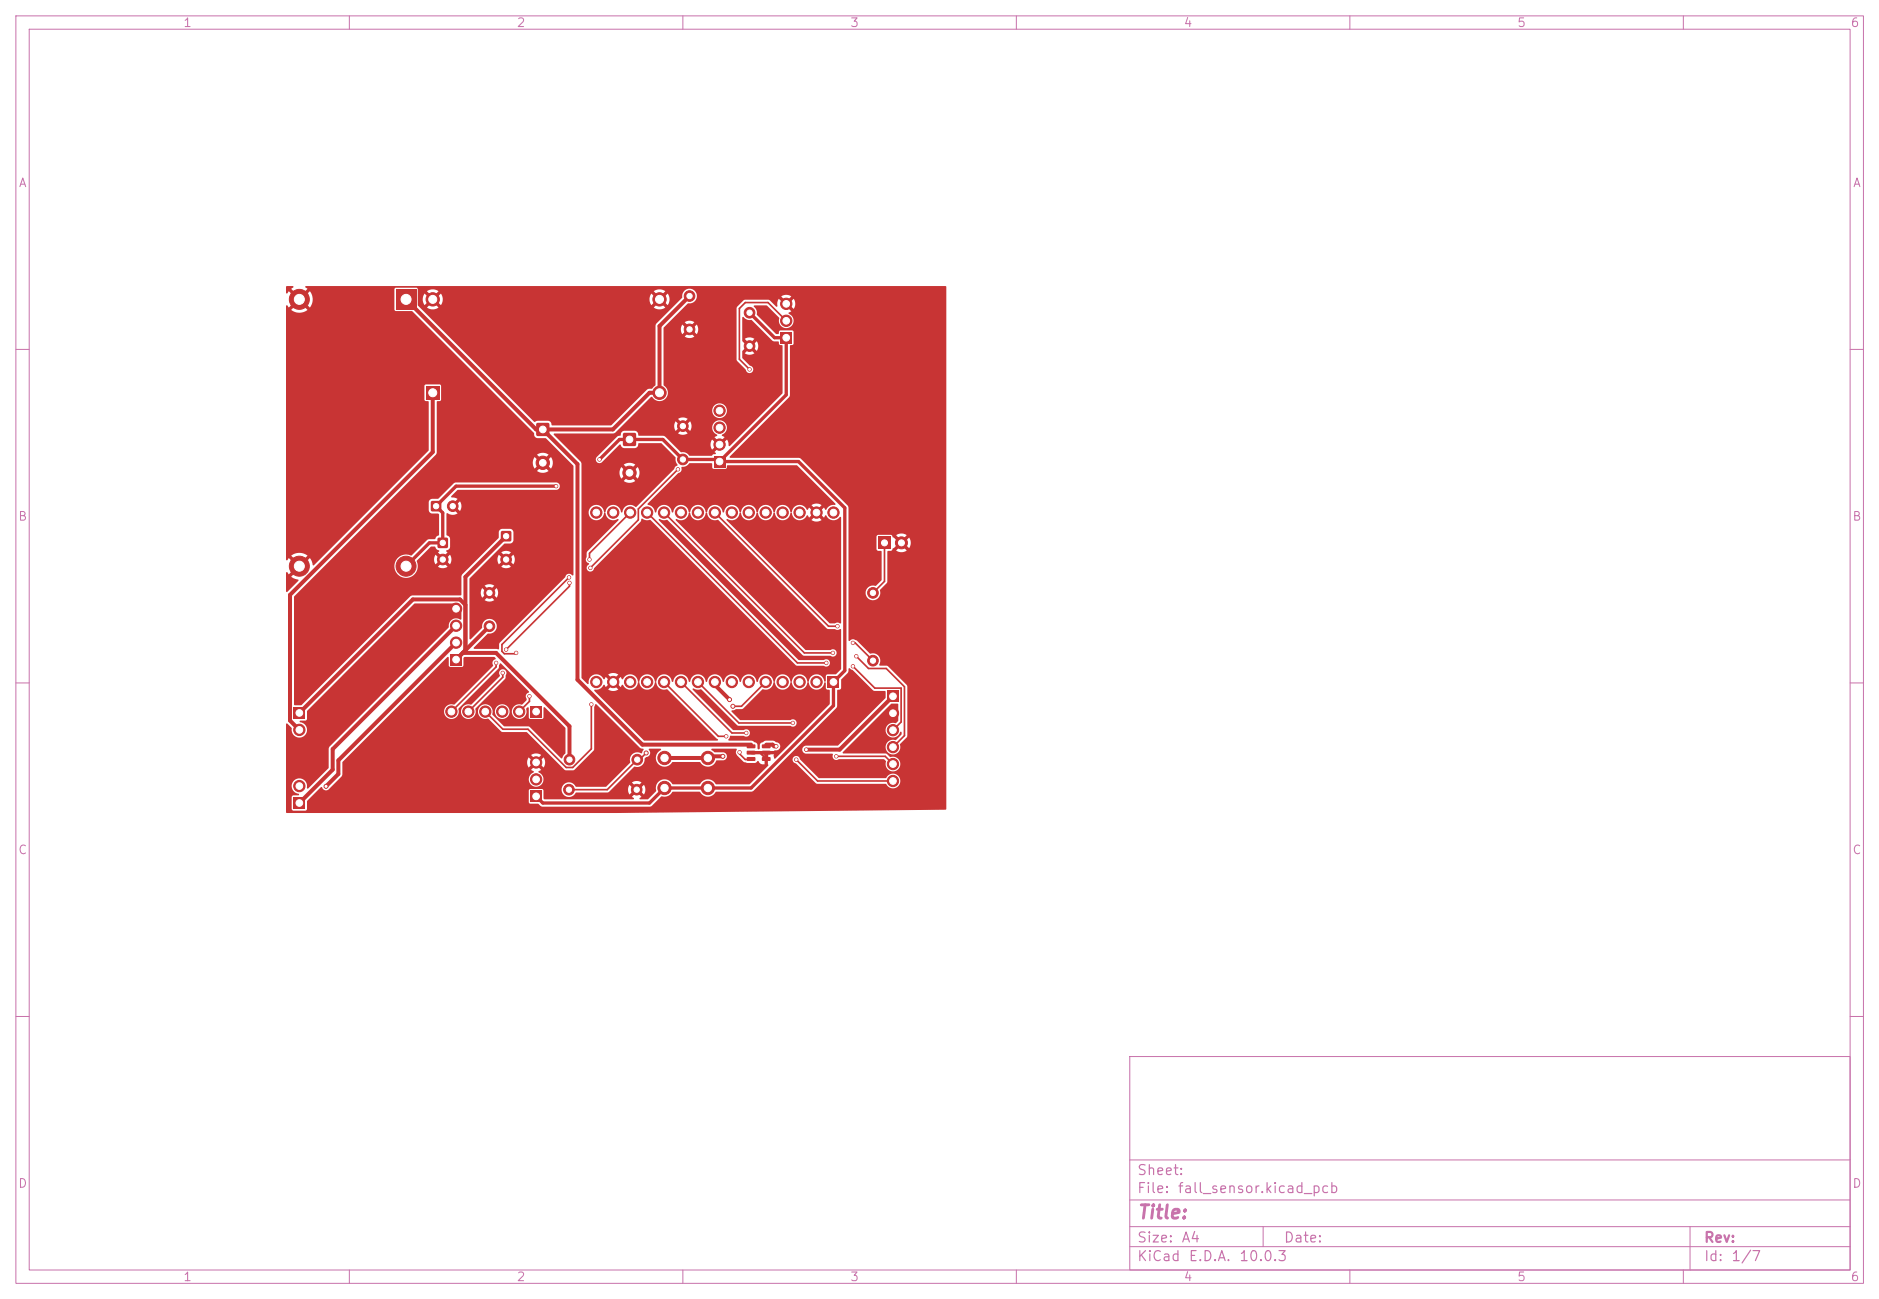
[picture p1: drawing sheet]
<svg xmlns="http://www.w3.org/2000/svg" width="282mm" height="195mm" viewBox="0 0 282 195" stroke-linecap="round" stroke-linejoin="round" font-family="sans-serif">
<defs><g id="words">
<text font-size="2" fill="#c872ab" x="170.4" y="183.2">Title:</text>
<g font-size="1.5" fill="#c872ab">
<text x="170.4" y="179.2">File:</text>
<text x="170.4" y="176.5">Sheet:</text>
<text x="176.5" y="179.2">fall_sensor.kicad_pcb</text>
<text x="170.4" y="189.4">KiCad</text>
<text x="170.4" y="186.6">Size:</text>
<text x="177" y="186.6">A4</text>
<text x="178.1" y="189.4">E.D.A.</text>
<text x="185.7" y="189.4">10.0.3</text>
<text x="192.4" y="186.6">Date:</text>
<text x="255.4" y="186.6">Rev:</text>
<text x="255.4" y="189.4">Id:</text>
<text x="259.5" y="189.4">1/7</text>
</g>
<g font-size="1.3" fill="#c872ab">
<text x="27.4" y="4.4">1</text>
<text x="77.4" y="4.4">2</text>
<text x="127.4" y="4.4">3</text>
<text x="177.4" y="4.4">4</text>
<text x="227.4" y="4.4">5</text>
<text x="277.4" y="4.4">6</text>
<text x="2.7" y="28.4">A</text>
<text x="277.7" y="28.4">A</text>
<text x="2.6" y="78.4">B</text>
<text x="277.6" y="78.4">B</text>
<text x="2.6" y="128.4">C</text>
<text x="277.6" y="128.4">C</text>
<text x="2.6" y="178.4">D</text>
<text x="277.6" y="178.4">D</text>
<text x="27.4" y="192.4">1</text>
<text x="77.4" y="192.4">2</text>
<text x="127.4" y="192.4">3</text>
<text x="177.4" y="192.4">4</text>
<text x="227.4" y="192.4">5</text>
<text x="277.4" y="192.4">6</text>
</g>
</g></defs>
<g fill="none" stroke="#c872ab" stroke-width=".15">
<path d="M2.4 2.4h277v190h-277zM4.4 4.4h273v186h-273zM52.4 2.4v2M102.4 2.4v2M152.4 2.4v2M202.4 2.4v2M252.4 2.4v2M2.4 52.4h2M277.4 52.4h2M2.4 102.4h2M277.4 102.4h2M2.4 152.4h2"/>
<path d="M169.4 158.4h108v32h-108zM277.4 152.4h2M169.4 179.9h108M169.4 173.9h108M52.4 190.4v2M102.4 190.4v2M152.4 190.4v2M169.4 186.9h108M169.4 183.9h108M189.4 183.9v3M202.4 190.4v2M252.4 190.4v2"/>
<path d="M253.4 183.9v6.5"/>
</g>
<path d="M75.2 79.7h1.4v1.4h-1.4z" fill="#c83434"/>
<circle cx="75.9" cy="83.9" r=".8" fill="#c83434" stroke="#c83434" stroke-width=".15"/>
<path d="M80.5 63.5h1.8v1.8h-1.8z" fill="#c83434"/>
<g fill="#c83434" stroke="#c83434" stroke-width=".15">
<circle cx="81.4" cy="69.4" r="1"/>
<circle cx="85.3" cy="118.4" r=".8"/>
<circle cx="95.5" cy="118.4" r=".8"/>
<circle cx="103.4" cy="44.4" r=".8"/>
<circle cx="103.4" cy="49.4" r=".8"/>
</g>
<path d="M124.1 101.4h1.7v1.7h-1.7z" fill="#c83434"/>
<g fill="#c83434" stroke="#c83434" stroke-width=".15">
<circle cx="122.4" cy="102.2" r=".85"/>
<circle cx="119.9" cy="102.2" r=".85"/>
<circle cx="117.3" cy="102.2" r=".85"/>
<circle cx="114.8" cy="102.2" r=".85"/>
<circle cx="112.3" cy="102.2" r=".85"/>
<circle cx="109.7" cy="102.2" r=".85"/>
<circle cx="107.2" cy="102.2" r=".85"/>
<circle cx="104.6" cy="102.2" r=".85"/>
<circle cx="102.1" cy="102.2" r=".85"/>
<circle cx="99.6" cy="102.2" r=".85"/>
<circle cx="97" cy="102.2" r=".85"/>
<circle cx="94.5" cy="102.2" r=".85"/>
<circle cx="91.9" cy="102.2" r=".85"/>
<circle cx="89.4" cy="102.2" r=".85"/>
<circle cx="125" cy="76.8" r=".85"/>
<circle cx="122.4" cy="76.8" r=".85"/>
<circle cx="119.9" cy="76.8" r=".85"/>
<circle cx="117.3" cy="76.8" r=".85"/>
<circle cx="114.8" cy="76.8" r=".85"/>
<circle cx="112.3" cy="76.8" r=".85"/>
<circle cx="109.7" cy="76.8" r=".85"/>
<circle cx="107.2" cy="76.8" r=".85"/>
<circle cx="104.6" cy="76.8" r=".85"/>
<circle cx="102.1" cy="76.8" r=".85"/>
<circle cx="99.6" cy="76.8" r=".85"/>
<circle cx="97" cy="76.8" r=".85"/>
<circle cx="94.5" cy="76.8" r=".85"/>
<circle cx="91.9" cy="76.8" r=".85"/>
<circle cx="89.4" cy="76.8" r=".85"/>
</g>
<path d="M59.4 43.4h3v3h-3z" fill="#c83434"/>
<g fill="#c83434" stroke="#c83434" stroke-width=".15">
<circle cx="44.9" cy="44.9" r="1.5"/>
<circle cx="60.9" cy="84.9" r="1.5"/>
<circle cx="44.9" cy="84.9" r="1.5"/>
</g>
<path d="M44 106h1.7v1.7h-1.7z" fill="#c83434"/>
<circle cx="44.9" cy="109.4" r=".85" fill="#c83434" stroke="#c83434" stroke-width=".15"/>
<path d="M63.9 57.9h2v2h-2z" fill="#c83434"/>
<g fill="#c83434" stroke="#c83434" stroke-width=".15">
<circle cx="64.9" cy="44.9" r="1"/>
<circle cx="98.9" cy="58.9" r="1"/>
<circle cx="98.9" cy="44.9" r="1"/>
</g>
<path d="M64.7 75.2h1.4v1.4h-1.4z" fill="#c83434"/>
<circle cx="67.9" cy="75.9" r=".8" fill="#c83434" stroke="#c83434" stroke-width=".15"/>
<path d="M93.5 65h1.8v1.8h-1.8z" fill="#c83434"/>
<circle cx="94.4" cy="70.9" r="1" fill="#c83434" stroke="#c83434" stroke-width=".15"/>
<path d="M65.7 80.7h1.4v1.4h-1.4z" fill="#c83434"/>
<g fill="#c83434" stroke="#c83434" stroke-width=".15">
<circle cx="66.4" cy="83.9" r=".8"/>
<circle cx="68.4" cy="96.3" r=".85"/>
<circle cx="68.4" cy="93.8" r=".85"/>
</g>
<path d="M67.5 98h1.7v1.7h-1.7z" fill="#c83434"/>
<circle cx="68.4" cy="91.3" r=".85" fill="#c83434" stroke="#c83434" stroke-width=".15"/>
<path d="M44 119.5h1.7v1.7h-1.7z" fill="#c83434"/>
<circle cx="44.9" cy="117.8" r=".85" fill="#c83434" stroke="#c83434" stroke-width=".15"/>
<path d="M79.5 105.8h1.7v1.7h-1.7z" fill="#c83434"/>
<g fill="#c83434" stroke="#c83434" stroke-width=".15">
<circle cx="77.8" cy="106.7" r=".85"/>
<circle cx="75.3" cy="106.7" r=".85"/>
<circle cx="72.8" cy="106.7" r=".85"/>
<circle cx="70.2" cy="106.7" r=".85"/>
<circle cx="67.7" cy="106.7" r=".85"/>
<circle cx="80.4" cy="114.3" r=".85"/>
<circle cx="80.4" cy="116.8" r=".85"/>
</g>
<path d="M79.5 118.5h1.7v1.7h-1.7z" fill="#c83434"/>
<g fill="#c83434" stroke="#c83434" stroke-width=".15">
<circle cx="130.9" cy="99" r=".8"/>
<circle cx="130.9" cy="88.9" r=".8"/>
<circle cx="73.4" cy="93.9" r=".8"/>
<circle cx="73.4" cy="88.9" r=".8"/>
</g>
<path d="M133 103.5h1.7v1.7h-1.7z" fill="#c83434"/>
<g fill="#c83434" stroke="#c83434" stroke-width=".15">
<circle cx="133.9" cy="106.9" r=".85"/>
<circle cx="133.9" cy="109.5" r=".85"/>
<circle cx="133.9" cy="112" r=".85"/>
<circle cx="133.9" cy="114.5" r=".85"/>
<circle cx="133.9" cy="117.1" r=".85"/>
</g>
<path d="M131.7 80.5h1.8v1.8h-1.8z" fill="#c83434"/>
<circle cx="135.1" cy="81.4" r=".9" fill="#c83434" stroke="#c83434" stroke-width=".15"/>
<path d="M107 68.3h1.7v1.7h-1.7z" fill="#c83434"/>
<g fill="#c83434" stroke="#c83434" stroke-width=".15">
<circle cx="107.9" cy="66.6" r=".85"/>
<circle cx="107.9" cy="64.1" r=".85"/>
<circle cx="107.9" cy="61.6" r=".85"/>
<circle cx="99.6" cy="113.6" r="1"/>
<circle cx="106.1" cy="113.6" r="1"/>
<circle cx="99.6" cy="118.1" r="1"/>
<circle cx="106.1" cy="118.1" r="1"/>
</g>
<g fill="#c83434">
<path d="M112 111.6h1.2l.1 .5-.2 .1h-1.1l-.1-.2z"/>
<path d="M112 112.6l1.2-.1 .1 .5-.2 .1h-1.1l-.1-.1z"/>
<path d="M112 113.5h1.2l.1 .5-.2 .1h-1.1l-.1-.2z"/>
<path d="M114.3 113.5h1.1l.1 .5-.1 .1h-1.1l-.1-.2z"/>
<path d="M114.3 112.6l1.1-.1 .1 .5-.1 .1h-1.1l-.1-.1z"/>
<path d="M114.3 111.6h1.1l.1 .5-.1 .1h-1.1l-.1-.2z"/>
<path d="M117 49.8h1.7v1.7h-1.7z"/>
</g>
<g fill="#c83434" stroke="#c83434" stroke-width=".15">
<circle cx="117.9" cy="48.1" r=".85"/>
<circle cx="117.9" cy="45.5" r=".85"/>
<circle cx="102.4" cy="68.9" r=".8"/>
<circle cx="102.4" cy="63.9" r=".8"/>
<circle cx="85.4" cy="113.9" r=".8"/>
<circle cx="95.5" cy="113.9" r=".8"/>
<circle cx="112.4" cy="46.9" r=".8"/>
<circle cx="112.4" cy="51.9" r=".8"/>
<circle cx="109.9" cy="105.9" r=".3"/>
<circle cx="96.9" cy="112.9" r=".3"/>
<circle cx="83.4" cy="72.9" r=".25"/>
<circle cx="89.9" cy="68.9" r=".25"/>
<circle cx="108.4" cy="113.4" r=".3"/>
<circle cx="109.4" cy="104.9" r=".3"/>
<circle cx="118.9" cy="108.4" r=".25"/>
<circle cx="125.4" cy="113.4" r=".25"/>
<circle cx="111.9" cy="109.9" r=".25"/>
<circle cx="119.4" cy="113.9" r=".25"/>
<circle cx="110.9" cy="112.8" r=".25"/>
<circle cx="108.9" cy="110.4" r=".25"/>
<circle cx="88.7" cy="105.6" r=".25"/>
<circle cx="127.9" cy="96.4" r=".25"/>
<circle cx="125.6" cy="93.9" r=".25"/>
<circle cx="124.9" cy="97.9" r=".25"/>
<circle cx="128.4" cy="98.4" r=".25"/>
<circle cx="123.9" cy="99.4" r=".25"/>
<circle cx="127.9" cy="99.9" r=".25"/>
<circle cx="88.4" cy="83.9" r=".25"/>
<circle cx="75.9" cy="97.4" r=".25"/>
<circle cx="85.4" cy="87.4" r=".25"/>
<circle cx="74.4" cy="99.4" r=".25"/>
<circle cx="48.9" cy="117.9" r=".3"/>
<circle cx="79.4" cy="104.4" r=".25"/>
<circle cx="77.4" cy="97.9" r=".25"/>
<circle cx="112.4" cy="55.4" r=".25"/>
<circle cx="85.3" cy="86.6" r=".25"/>
<circle cx="101.6" cy="70.4" r=".25"/>
<circle cx="75.4" cy="100.9" r=".25"/>
<circle cx="88.5" cy="85.1" r=".25"/>
<circle cx="116.4" cy="111.9" r=".25"/>
<circle cx="120.9" cy="112.4" r=".25"/>
</g>
<g fill="none" stroke="#c83434" stroke-width=".6">
<path d="M64.9 58.9v8.9l-21.4 21.4v18.8l1.4 1.4M103.4 44.4l-4.5 4.5v10h-1.5l-5.5 5.5h-11.5l-19.5-19.5M81.4 64.4l5.2 5.2v32.3l9.7 9.7h16.3M68.4 96.3l-17.7 17.7v2l-1.8 1.9M68.4 93.8l-18.5 18.5v3.1l-5 5M69.4 97.9h5l11 11v5M69.8 90.7l-.8-.8h-7.1l-17 17M73.4 93.9l-5 5M75.9 80.4l-6.1 6.1v11M107.2 102.2v.5l2.2 2.2M108.4 113.4h-2l-.3 .2h-6.5M114.9 113.1v.7"/>
<path d="M114.9 111.6h.9l.3 .3h.3M133.9 104.4l-8 8h-5"/>
</g>
<path d="M112.6 112.8h1.3l1 1" fill="none" stroke="#c83434" stroke-width=".3"/>
<g fill="none" stroke="#c83434" stroke-width=".25">
<path d="M117.9 48.1l-2.8-2.7h-3.4l-.8 .8v7.7l1.5 1.5M94.5 76.8l-6.1 6.1v1M97 76.8l22.6 22.6h4.3M99.6 76.8l21 21.1h4.3M101.6 70.4l-5.9 5.9v1.6l-7.2 7.2M107.2 76.8l17 17.1h1.4M74.4 99.4v.6l-6.7 6.7M85.3 86.6l-10 10v1l.3 .4h1.7l.1-.1M85.4 87.4v.5l-9.5 9.5M127.9 96.4h.3l2.7 2.6M127.9 99.9l3.3 3.3h3.9v5l-1.2 1.3M128.4 98.4l1.8 1.8h2.7l2.7 2.7v7.4l-1.7 1.7"/>
<path d="M132.6 81.4v5.8l-1.7 1.7M75.4 100.9v.6l-5.2 5.2M79.4 104.4v.7l-1.6 1.6M88.7 105.6v6.7l-2.8 2.8h-1l-5.7-5.8h-3.8l-2.6-2.6M96.9 112.9l-1 1h-.4l-4.5 4.5h-5.7M99.6 102.2l8.1 8.2h1.2M102.1 102.2l7.6 7.7h2.2M104.6 102.2l6.2 6.2h8.1M110.9 112.8v.2l.8 .9h.9M114.8 102.2l-3.6 3.7h-1.3M119.4 113.9l3.2 3.2h11.3M125.4 113.4h7.3l1.2 1.1"/>
</g>
<path d="M112.4 46.9l3.7 3.7h1.8v8.6l-10 10M83.4 72.9h-15l-3 3 1 1v4.5h-2l-3.5 3.5M89.9 68.9l3-3h6.5l3 3h5.2l.3 .3M107.9 69.2h11.8l7 6.9v24.4l-1.7 1.7v3.6l-12.4 12.3h-13l-2.2 2.3h-16l-1-1" fill="none" stroke="#c83434" stroke-width=".5"/>
<g fill="#c83434">
<path d="M45.8 42.9h96l.1 78.4-.1 .1-49.4 .5h-49.4l-.1-.1v-13.3h.2l.6 .7a1.16 1.16 0 0 0 1 1.4 1.16 1.16 0 0 0 1.3-1.1 1.16 1.16 0 0 0-1-1.3v-.2h.8l.2-.1 .1-1.4 16-16h6.6l.5 .5-.1 1.9a1.19 1.19 0 0 0-1.3 0 1.19 1.19 0 0 0-.5 1.2l-17.9 17.8-.1 .3v2.9l-3.1 3.1h-.2a1.17 1.17 0 0 0-.8-1.5 1.17 1.17 0 0 0-1.5 1 1.17 1.17 0 0 0 1.1 1.3l-.1 .2h-.7l-.2 .2-.1 1.9 .3 .2h1.8l.2-.2 .1-1.2 2-2.1h.2a.64 .64 0 0 0 1.1 .2l1.9-1.9 .1-2.1h27.6l.1 .4 .2 .5 .6-.7 .4 .4-.7 .6 .4 .3a1.47 1.47 0 0 0-.7 1.4 1.12 1.12 0 0 0 1.9 .5 1.12 1.12 0 0 0-.5-1.9l.4-.3-.6-.6 .4-.4 .6 .6a1.34 1.34 0 0 0 0-1.5l-.6 .7-.4-.4 .6-.7a1.34 1.34 0 0 0-1.5 .1l.7 .6-.4 .4-.6-.7-.3 .7h-27.6l15.7-15.7 .2 .1v1.2l.2 .2 1.9-.1 .1-1.2 .2-.2h4.4l.2 .3a.7 .7 0 0 0-.4 1l-5.7 5.8a1.11 1.11 0 0 0-1.5 .6 1.11 1.11 0 0 0 .6 1.5 1.11 1.11 0 0 0 1.5-.8v-.3h.3v.2a1.13 1.13 0 0 0 1.4 .9 1.13 1.13 0 0 0 .8-1.5l4.4-4.4 .1-.6a.56 .56 0 0 0-.1-.7 .56 .56 0 0 0-.8 0 .56 .56 0 0 0 .1 .8l-4.4 4.3a1.12 1.12 0 0 0-1.5 1h-.3v-.4l5.9-6 .1-.2a.42 .42 0 0 1 .3-.5l4.2 4.1v.2a.59 .59 0 0 0-.3 1l-.1 .2-.6 .6a1.11 1.11 0 0 0-1.5 .6 1.11 1.11 0 0 0 .7 1.5 1.11 1.11 0 0 0 1.4-.8v-.6l.3-.3 .1 1.7 2 .1 .2-.2v-1.5l.1-.1 3.1 3.1 .1 3.8-.5 .8h-.2l-4.8-4.8h-3.7l-1.8-1.7 .1-.6h.3a1.11 1.11 0 0 0 1.5 1.1 1.11 1.11 0 0 0 .3-1.9 1.11 1.11 0 0 0-1.8 .6v.2h-.3a1.11 1.11 0 0 0-1.4-1 1.11 1.11 0 0 0-.8 1.4 1.11 1.11 0 0 0 1.5 .7l2 2 3.8 .1 5.6 5.6 1.3 .1 .2-.1 3-3v-6.4l.1-.4h.2l6.5 6.5 .5 .2 .1 .1-.3 .5a1.2 1.2 0 0 0-1.4 .1 1.2 1.2 0 0 0-.3 1.4l-3.7 3.6h-4.4a1.12 1.12 0 0 0-1.4-.7 1.12 1.12 0 0 0-.7 1.3 1.12 1.12 0 0 0 1.3 .9l.4-.3 .4-.4h4.8l3.9-3.8a1.24 1.24 0 0 0 1.6-1.3l.2-.2a.66 .66 0 0 0 .6-.5 .66 .66 0 0 0-.2-.7l.1-.1h1.6l.1 .2a1.33 1.33 0 0 0-.4 2.2 1.33 1.33 0 0 0 2.2-.4l4.1 .1a1.37 1.37 0 0 0 1.3 .6 1.37 1.37 0 0 0 1.2-.9h1a.61 .61 0 0 0 .5-.6 .61 .61 0 0 0-.5-.6h-1.3l-.6-.5 .2-.1h3.6v.2a.66 .66 0 0 0 .1 .9l1.1 1 .4 .1h1.2l.4-.3 .5 .4 .5 .1v-1.5h-1.9l-.1-.1v-.4h3.4l.1-.1a.65 .65 0 0 0 .9-.5 .65 .65 0 0 0-.7-.8l-.4-.2-1.3 .1-.6 .4-.1 .7-.2 .1-.1-.1-.1-.7-.7-.4-3.6-.1 .3-.7h2a.57 .57 0 0 0 .8 0 .57 .57 0 0 0 0-.8 .57 .57 0 0 0-.8 0l-1.6-.1-6-6a.18 .18 0 0 1 .1-.2 .18 .18 0 0 1 .2 .1l1 .1 5.4 5.4h7.9a.57 .57 0 0 0 .8 0 .57 .57 0 0 0 0-.8 .57 .57 0 0 0-.8 0h-7.5l-1.3-1.3v-.2l.6-.2 1.1-.1 2.9-2.8a1.35 1.35 0 0 0 1.7-1.2l.2 .1a1.18 1.18 0 0 0 1.1 1.1 1.18 1.18 0 0 0 1.2-1.1h.1a1.21 1.21 0 0 0 1.2 1.1 1.21 1.21 0 0 0 1.3-1.1h.1a1.24 1.24 0 0 0 1.2 1.1 1.24 1.24 0 0 0 1.3-1.1l.1 .1 .1 .9 .5 .2v2.1l-8.1 8.1-.3-.1v-.5h-.9l.1 1.7-2.8 2.7-5.1 .1a1.37 1.37 0 0 0-2.4 0h-4.1a1.35 1.35 0 0 0-1.7-.7 1.35 1.35 0 0 0-.7 1.7l-1.3 1.2h-1.2v-.2l.3-.1-.7-.7 .2-.1 .2-.3 .7 .7a1.29 1.29 0 0 0-.1-1.4l-.6 .6-.1-.2-.3-.1 .6-.7a1.29 1.29 0 0 0-1.4 0l.7 .7-.3 .1v.2l-.8-.6a1.29 1.29 0 0 0 .1 1.4l.7-.7v.2l.3 .2-.7 .7 .3 .1-.1 .2h-13.2l-.2-.1-.1-1.4h-1.9l-.2 .2v1.8l.2 .2h1.2l.6 .4h16.2l.2-.1 1.5-1.4a1.49 1.49 0 0 0 1.7-.7h4a1.37 1.37 0 0 0 2.5 0l5.4-.1 4.9-4.8h1.1a.6 .6 0 0 0 .6 .7l2.9 2.9 .2 .1h10.3a1.12 1.12 0 0 0 1.4 .7 1.12 1.12 0 0 0 .7-1.4 1.12 1.12 0 0 0-1.3-.8l-.4 .2-.4 .5h-10l-2.8-2.8a.57 .57 0 0 0-.6-.6 .57 .57 0 0 0-.6 .5h-1.1l7.7-7.7 .1-.2v-2.5l.6-.1v-1.4l1-1 .2-.7 .6 .3 3 3 1.9 .2-.1 1-7 7-5.1 .1a.61 .61 0 0 0-.3 .7 .61 .61 0 0 0 .5 .5h4l.1 .1a.57 .57 0 0 0 .1 .7 .57 .57 0 0 0 .8 0h6.7l.3 .3a1.12 1.12 0 0 0 .6 1.4 1.12 1.12 0 0 0 1.4-.5 1.12 1.12 0 0 0-.5-1.5h-.8l-.7-.5h-6.3l-.2-.2 7.4-7.3 1 .1v2.4l-.3 .4a1.11 1.11 0 0 0-1.5 .5 1.11 1.11 0 0 0 .5 1.5 1.11 1.11 0 0 0 1.5-.5l.1-.2h.1l.1 .4-.8 .8a1.11 1.11 0 0 0-1.5 .6 1.11 1.11 0 0 0 .6 1.5 1.11 1.11 0 0 0 1.5-.7l-.1-.7 1.1-1.3v-7.4l-.1-.2-2.8-2.8-1.3-.2a1.19 1.19 0 0 0-.1-1.4 1.19 1.19 0 0 0-1.3-.3l-2-2a.77 .77 0 0 0-1.1 .1l-.1-.1v-7.2h2.6v.2a1.13 1.13 0 0 0 1.4 .9 1.13 1.13 0 0 0 .8-1.5l1-1.2 .1-4.6 .6-.1 .2-.3h.1l.7-.7 .4 .3-.7 .7a1.38 1.38 0 0 0 1.5 0l-.7-.7 .4-.3 .7 .7v-.1a1.39 1.39 0 0 0 0-1.5l-.7 .7-.4-.4 .7-.7a1.39 1.39 0 0 0-1.5 0l.7 .7-.4 .4-1.1-1.1h-1.9l-.3 .2v2l.1 .1 .6 .1 .1 .1v4.2l-.8 .9a1.2 1.2 0 0 0-1.6 1h-2.6v-12.9l-7.1-7.2-.3-.1h-10.4v-.2l8.9-8.9 .1-.2v-7.4l.6-.3v-1.9l-.2-.2h-1.8l-.2 .2-.1 .3-.4 .1-2.8-2.9a1.36 1.36 0 0 0-.5-1.3l.1-.1h1.9l1.8 1.9a1.13 1.13 0 0 0 .8 1.4 1.13 1.13 0 0 0 1.4-.7 1.13 1.13 0 0 0-.8-1.4l.4-.3-.6-.7 .4-.3 .6 .6a1.34 1.34 0 0 0 0-1.5l-.6 .6-.4-.3 .6-.7a1.34 1.34 0 0 0-1.5 0l.7 .7-.4 .3-.6-.6-.2 .4v.7l-.2 .1-1.2-1.1h-3.5l-.2 .1-1 1.1-.1 7.8 1.4 1.6a.56 .56 0 0 0 .6 .4 .56 .56 0 0 0 .5-.6 .56 .56 0 0 0-.5-.5l-1.1-1.1v-1.1l.7-.7 .1 .3 .2 .1-.6 .7a1.29 1.29 0 0 0 1.4 0l-.7-.7 .2-.1 .2-.3 .7 .7a1.29 1.29 0 0 0 0-1.4l-.7 .6-.2-.2-.2-.1 .7-.7a1.29 1.29 0 0 0-1.4 0l.6 .7-.2 .1-.1 .2-.7-.7v-3.5l.1-.1h.1a1.31 1.31 0 0 0 1.2 .5l3.1 3.1 .9 .1a.45 .45 0 0 0 .6 .6v7.2l-7.9 7.8h-.1l-.1-.5-.2-.4-.6 .6-.4-.3 .6-.7-.4-.2v-.1a1.12 1.12 0 0 0 .6-1.7 1.12 1.12 0 0 0-1.8-.1 1.12 1.12 0 0 0 .5 1.8v.2l-.4 .1 .7 .7-.4 .3-.6-.6a1.33 1.33 0 0 0 0 1.5l.6-.6 .4 .3-.7 .7 .2 .1v.1l-.4 .1-.2 .2h-3.3l-.1-.1a1.3 1.3 0 0 0-1.3-.4l-2.4-2.4-3.9-.1a.59 .59 0 0 0-.5-.7h-1.7a.83 .83 0 0 0-.5 .7l-.5 .1-3.1 3.1a.56 .56 0 0 0 .1 .8 .56 .56 0 0 0 .7 0l2.7-2.7 .3 .4 .3 .2h1.7a.72 .72 0 0 0 .6-.8l3.4 .1 2.1 2.1a1.55 1.55 0 0 0 .3 1.1l-.4 .3-.1 .3-5.7 5.7a1.27 1.27 0 0 0-1.4-.2 1.27 1.27 0 0 0-.8 1h-.1a1.18 1.18 0 0 0-1.2-1.1 1.18 1.18 0 0 0-1.1 1.1 .29 .29 0 0 1-.3-.4 1.15 1.15 0 0 0-1.9-.3 1.15 1.15 0 0 0 .4 1.9 1.15 1.15 0 0 0 1.6-1.1h.1a1.3 1.3 0 0 0 2 .9v.2l-4.7 4.7-.1 .8a.64 .64 0 0 0 .4 1v.1a.56 .56 0 0 0-.1 1 .56 .56 0 0 0 .9-.4l6.9-7 .2-.5 .7 .3 .6-.1 21.8 21.8 .2 .1h4a.56 .56 0 0 0 .8-.1 .56 .56 0 0 0-.1-.7 .56 .56 0 0 0-.7 0l-3.8-.1-20.9-20.9a.12 .12 0 0 1 0-.2 .12 .12 0 0 1 .2 0l.5 .2h.6l20.2 20.2 .2 .1h4a.57 .57 0 0 0 .8 0 .57 .57 0 0 0 0-.8 .57 .57 0 0 0-.8 0l-3.8-.1-19.4-19.4a.12 .12 0 0 1 0-.2 .12 .12 0 0 1 .2 0 1.18 1.18 0 0 0 1.8-.9h.1a1.2 1.2 0 0 0 1.2 1.1 1.2 1.2 0 0 0 1.2-1.1h.2a1.28 1.28 0 0 0 1.7 1.1l16.3 16.2 1.2 .1a.61 .61 0 0 0 .8 0l.1 .1v5.9l-.8 .8h-1.4l-.1 .2v.8a.15 .15 0 0 1-.2 .1 .15 .15 0 0 1-.1-.2 1.17 1.17 0 0 0-1.2-.9 1.17 1.17 0 0 0-1.1 1.1 .29 .29 0 0 1-.3-.4 1.17 1.17 0 0 0-1.2-.7 1.17 1.17 0 0 0-1 1.1 .29 .29 0 0 1-.3-.4 1.17 1.17 0 0 0-1.3-.7 1.17 1.17 0 0 0-.9 1.1 .29 .29 0 0 1-.3-.4 1.17 1.17 0 0 0-1.3-.7 1.17 1.17 0 0 0-1 1.1 .29 .29 0 0 1-.3-.4 1.17 1.17 0 0 0-1.3-.7 1.17 1.17 0 0 0-.9 1.1 .29 .29 0 0 1-.3-.4 1.17 1.17 0 0 0-1.3-.7 1.17 1.17 0 0 0-1 1.1 .29 .29 0 0 1-.3-.4 1.17 1.17 0 0 0-1.2-.7 1.17 1.17 0 0 0-1 1.1 .29 .29 0 0 1-.3-.4 1.17 1.17 0 0 0-1.3-.7 1.17 1.17 0 0 0-.9 1.1 .29 .29 0 0 1-.3-.4 1.17 1.17 0 0 0-1.3-.7 1.17 1.17 0 0 0-1 1.1 .29 .29 0 0 1-.3-.4 1.17 1.17 0 0 0-1.3-.7 1.17 1.17 0 0 0-.9 1.1 .29 .29 0 0 1-.3-.4 1.17 1.17 0 0 0-1.3-.7 1.17 1.17 0 0 0-1 1.1 .29 .29 0 0 1-.3-.4 1.17 1.17 0 0 0-1-.7 1.17 1.17 0 0 0-1.1 .7h-.2l-.1-.3-.7 .6-.3-.3 .6-.7a1.33 1.33 0 0 0-1.5 0l.6 .7-.3 .3-.7-.6-.1 .3a.26 .26 0 0 1-.3-.1 .26 .26 0 0 1-.1-.2 1.2 1.2 0 0 0-1.5-.3 1.2 1.2 0 0 0-.6 1.3h-.1l-.9-.9v-30.8h5.7v.4l.3 .5 .7-.7 .4 .4-.8 .7a1.48 1.48 0 0 0 1.7 0l-.7-.7 .4-.4 .7 .7h.1a1.49 1.49 0 0 0-.1-1.7l-.7 .8-.4-.4 .7-.7v-.1a1.49 1.49 0 0 0-1.7 .1l.8 .7-.4 .4-.7-.8-.3 .8h-5.7v-1.3l-.1-.3-4.1-4.1 .1-.1h8.9l.2-.1 1.1-1.1h7.8l.2 .8 .7-.7 .1 .3 .2 .1-.6 .7a1.29 1.29 0 0 0 1.4 0l-.7-.7 .3-.2 .1-.2 .7 .7a1.3 1.3 0 0 0 0-1.4l-.7 .6-.1-.2-.3-.1 .7-.7a1.29 1.29 0 0 0-1.4 0l.6 .7-.2 .1-.1 .2-.7-.6-.2 .6h-7.8l2.3-2.3h11.2a1.11 1.11 0 0 0 1.5 1.1 1.11 1.11 0 0 0 .3-1.8 1.11 1.11 0 0 0-1.8 .6v.1h-11.2l2.1-2a1.37 1.37 0 0 0 2.2 0 1.37 1.37 0 0 0-.4-1.8v-8.4h2.6l.2 .8 .7-.7 .1 .3 .2 .1-.6 .7a1.29 1.29 0 0 0 1.4 0l-.7-.7 .2-.1 .2-.3 .7 .7a1.29 1.29 0 0 0 0-1.4l-.7 .6-.1-.2-.3-.1 .7-.7a1.29 1.29 0 0 0-1.4 0l.6 .7-.2 .1-.1 .2-.7-.6-.2 .6h-2.6v-.2l3.6-3.6a1.13 1.13 0 0 0 1.4-1 1.13 1.13 0 0 0-1.2-1.2 1.13 1.13 0 0 0-1 1.4l-4 3.9v9.1l-.5 .5-.8 .2-5.4 5.4h-8.8l-.1-.1a.54 .54 0 0 0-.5-.6h-1.6l-.5 .1-17.4-17.4-.1-1h.8v.4l.3 .5 .6-.6 .4 .3-.7 .7 .1 .1a1.49 1.49 0 0 0 1.6-.1l-.6-.7 .3-.3 .7 .6 .2-.5 .1-.4h31v.4l.3 .5 .6-.6 .4 .3-.7 .7 .1 .1a1.49 1.49 0 0 0 1.6-.1l-.6-.7 .3-.3 .7 .6h.1a1.49 1.49 0 0 0-.1-1.7l-.7 .7-.3-.4 .6-.6v-.1a1.49 1.49 0 0 0-1.7 .1l.7 .6-.4 .4-.6-.7-.3 .8h-31l-.3-.8-.7 .7-.3-.4 .6-.6v-.1a1.49 1.49 0 0 0-1.7 .1l.7 .6-.4 .4-.6-.7-.3 .8h-.8v-1.4l-.1-.3h-3.2l-.2 .3v3.1l.3 .1 2.4 .1 18.3 18.3a.61 .61 0 0 0 .5 .7h1.2l4.2 4.2v16.3l-.2 .1a.61 .61 0 0 0-.6-.3 .61 .61 0 0 0-.5 .5l-9.8 9.9-.1 .9h-3.7l-.1-.2 2.1-2.1a1.13 1.13 0 0 0 1.4-1 1.13 1.13 0 0 0-1.2-1.2 1.13 1.13 0 0 0-1 1.4l-1.7 1.6h-.2v-7h1.7l.2 .8 .7-.7 .1 .2 .2 .2-.6 .7a1.29 1.29 0 0 0 1.4 0l-.7-.7 .3-.2 .1-.2 .7 .7a1.29 1.29 0 0 0 0-1.4l-.7 .6-.1-.2-.3-.1 .7-.7a1.29 1.29 0 0 0-1.4 0l.6 .7-.2 .1-.1 .2-.7-.6-.2 .6h-1.7v-2.1l2.9-2.9h1.3l.2 .8 .7-.7 .1 .2 .2 .2-.6 .7a1.29 1.29 0 0 0 1.4 0l-.7-.7 .3-.2 .1-.2 .7 .7a1.29 1.29 0 0 0 0-1.4l-.7 .6-.1-.2-.3-.1 .7-.7a1.29 1.29 0 0 0-1.4 0l.6 .7-.2 .1-.1 .2-.7-.6-.2 .6h-1.3l2.3-2.3h1l.2-.2 .2-.3v-1.2l-.3-.5h-1.4l-.4 .1-.1 .3-.1 1-5.4 5.4-.1 .3-.1 2.8-7.3 .1-.3 .1-16.3 16.3h-1.1v-16.3l4.6-4.6h10.4a1.76 1.76 0 0 0 2.1 1.8 1.76 1.76 0 0 0 1.3-2.5l2.1-2.1h.7a.72 .72 0 0 0 .6 .6l-.2 .2 .6 .7-.2 .1-.1 .2-.7-.6a1.28 1.28 0 0 0 0 1.4l.7-.7 .1 .2 .2 .2-.6 .7a1.29 1.29 0 0 0 1.4 0l-.7-.7 .3-.2 .1-.2 .7 .7a1.29 1.29 0 0 0 0-1.4l-.7 .6-.1-.2-.3-.1 .7-.7-.2-.1v-.2a.67 .67 0 0 0 .6-.5v-1.3l-.2-.3-.4-.2v-3.2l.2-.1a1.28 1.28 0 0 0 1.5 .1l-.7-.7 .2-.1 .2-.3 .7 .7a1.29 1.29 0 0 0 0-1.4l-.7 .6-.2-.2-.2-.1 .7-.7-.4-.2h-.5l-.1-.1 1-1.1h15a.56 .56 0 0 0 .3-.6 .56 .56 0 0 0-.4-.5h-15.2l-.3 .1-2.3 2.3-.9 .1a.54 .54 0 0 0-.5 .5v1.2l.1 .3 .3 .2h1l.1 .1v3.2a.6 .6 0 0 0-.5 .5h-1l-.3 .1-2.3 2.4a1.79 1.79 0 0 0-2.6 1.5h-10.4l15.5-15.5h15.7v.4l.3 .5 .7-.7 .4 .4-.8 .7 .1 .1a1.49 1.49 0 0 0 1.6-.1l-.7-.7 .4-.4 .7 .7h.1a1.49 1.49 0 0 0-.1-1.7l-.7 .8-.4-.4 .7-.7v-.1a1.49 1.49 0 0 0-1.7 .1l.8 .7-.4 .4-.7-.8-.3 .8h-15.7l1.2-1.2 .1-.2v-7.6l.6-.3v-2.1l-.2-.3h-2.1l-.2 .3v2l.2 .2h.4l.1 .2v7.2l-17.2 17.2h-.2l-.1-.5-.3-.5-.9 .9-.4-.4 .9-.9-.1-.1a1.99 1.99 0 0 0-2.3 .1l.9 .9-.4 .4-.9-.9-.2 .3-.2-.1v-38l.2-.1 .2 .3 .9-.9 .4 .4-.9 .9h.1a1.99 1.99 0 0 0 2.3 0l-.9-.9 .4-.4 .9 .9v-.1a1.99 1.99 0 0 0 0-2.3l-.9 .9-.4-.4 .9-.9-.3-.2z"/>
<path d="M89.1 103.4h.2a1.43 1.43 0 0 0 1.3-.8l.2 .4 .7-.6 .3 .3-.6 .7a1.33 1.33 0 0 0 1.5 0l-.6-.7 .3-.3 .7 .6 .1-.3h.2a1.19 1.19 0 0 0 1.3 .7 1.19 1.19 0 0 0 1-1.1h.1a1.21 1.21 0 0 0 1.2 1.1 1.21 1.21 0 0 0 1.2-1.1h.1a1.35 1.35 0 0 0 1.8 1.1l7.3 7.3a.16 .16 0 0 1 .2 .1 .16 .16 0 0 1-.1 .2h-11l-7.4-7.4z"/>
<path d="M109 77.8a1.33 1.33 0 0 0 2-1v.1a1.2 1.2 0 0 0 1.2 1.1 1.2 1.2 0 0 0 1.2-1.1h.2a1.2 1.2 0 0 0 1.1 1.1 1.2 1.2 0 0 0 1.2-1.1h.2a1.2 1.2 0 0 0 1.2 1.1 1.2 1.2 0 0 0 1.2-1.1h.1a1.26 1.26 0 0 0 1.1 1.1 1.26 1.26 0 0 0 1.3-.8l.3 .4 .6-.6 .4 .3-.6 .7a1.33 1.33 0 0 0 1.5 0l-.7-.7 .4-.3 .6 .6 .2-.3h.2a1.25 1.25 0 0 0 2.1 .2l.1 .1v15.8l-.1 .1-.1-.1a.61 .61 0 0 0-.7 .1l-.8-.1-15.5-15.4z"/>
<path d="M42.9 85.8h.2l.2 .3 .9-.9 .4 .4-.9 .9 1.1 .5-1.8 1.8-.1-.2z"/>
<path d="M102.2 70h.1a1.28 1.28 0 0 0 1.1-.6h3.3l.1 .2v.5l.2 .2h1.8l.3-.6h10.3l5.8 5.8v.2a1.35 1.35 0 0 0-1.4 .7l-.3-.3-.6 .6-.4-.3 .7-.7a1.33 1.33 0 0 0-1.5 0l.6 .7-.4 .3-.6-.6-.1 .3a.26 .26 0 0 1-.3-.1 .26 .26 0 0 1-.1-.2 1.17 1.17 0 0 0-1.3-.3 1.17 1.17 0 0 0-.8 1 .29 .29 0 0 1-.3-.4 1.17 1.17 0 0 0-1.3-.7 1.17 1.17 0 0 0-.9 1.1 .29 .29 0 0 1-.3-.4 1.17 1.17 0 0 0-1.3-.7 1.17 1.17 0 0 0-1 1.1 .29 .29 0 0 1-.3-.4 1.17 1.17 0 0 0-1.3-.7 1.17 1.17 0 0 0-.9 1.1 .29 .29 0 0 1-.3-.4 1.17 1.17 0 0 0-1.3-.7 1.17 1.17 0 0 0-1 1.1 .29 .29 0 0 1-.3-.4 1.17 1.17 0 0 0-1.2-.7 1.17 1.17 0 0 0-1 1.1 .29 .29 0 0 1-.3-.4 1.17 1.17 0 0 0-1.3-.7 1.17 1.17 0 0 0-.9 1.1 .29 .29 0 0 1-.3-.4 1.17 1.17 0 0 0-1.3-.7 1.17 1.17 0 0 0-1 1.1 .29 .29 0 0 1-.3-.4 1.17 1.17 0 0 0-1.3-.7 1.17 1.17 0 0 0-.9 1.1 .29 .29 0 0 1-.3-.4l-.3-.4-.7-.3v-.2l4.6-4.6a.59 .59 0 0 0 .5-.8z"/>
<path d="M42.9 42.9h1l.1 .2-.3 .2 .9 .9-.4 .4-.9-.9-.2 .3h-.2z"/>
</g>
<g fill="#fff" stroke="#fff" stroke-width=".15">
<circle cx="109.9" cy="105.9" r=".15"/>
<circle cx="96.9" cy="112.9" r=".15"/>
<circle cx="83.4" cy="72.9" r=".15"/>
<circle cx="89.9" cy="68.9" r=".15"/>
<circle cx="108.4" cy="113.4" r=".15"/>
<circle cx="109.4" cy="104.9" r=".15"/>
<circle cx="118.9" cy="108.4" r=".15"/>
<circle cx="125.4" cy="113.4" r=".15"/>
<circle cx="111.9" cy="109.9" r=".15"/>
<circle cx="119.4" cy="113.9" r=".15"/>
<circle cx="110.9" cy="112.8" r=".15"/>
<circle cx="108.9" cy="110.4" r=".15"/>
<circle cx="88.7" cy="105.6" r=".15"/>
<circle cx="127.9" cy="96.4" r=".15"/>
<circle cx="125.6" cy="93.9" r=".15"/>
<circle cx="124.9" cy="97.9" r=".15"/>
<circle cx="128.4" cy="98.4" r=".15"/>
<circle cx="123.9" cy="99.4" r=".15"/>
<circle cx="127.9" cy="99.9" r=".15"/>
<circle cx="88.4" cy="83.9" r=".15"/>
<circle cx="75.9" cy="97.4" r=".15"/>
<circle cx="85.4" cy="87.4" r=".15"/>
<circle cx="74.4" cy="99.4" r=".15"/>
<circle cx="48.9" cy="117.9" r=".15"/>
<circle cx="79.4" cy="104.4" r=".15"/>
<circle cx="77.4" cy="97.9" r=".15"/>
<circle cx="112.4" cy="55.4" r=".15"/>
<circle cx="85.3" cy="86.6" r=".15"/>
<circle cx="101.6" cy="70.4" r=".15"/>
<circle cx="75.4" cy="100.9" r=".15"/>
<circle cx="88.5" cy="85.1" r=".15"/>
<circle cx="116.4" cy="111.9" r=".15"/>
<circle cx="120.9" cy="112.4" r=".15"/>
<circle cx="75.9" cy="80.4" r=".4"/>
<circle cx="75.9" cy="83.9" r=".4"/>
<circle cx="81.4" cy="64.4" r=".5"/>
<circle cx="81.4" cy="69.4" r=".5"/>
<circle cx="85.3" cy="118.4" r=".4"/>
<circle cx="95.5" cy="118.4" r=".4"/>
<circle cx="103.4" cy="44.4" r=".4"/>
<circle cx="103.4" cy="49.4" r=".4"/>
<circle cx="125" cy="102.2" r=".5"/>
<circle cx="122.4" cy="102.2" r=".5"/>
<circle cx="119.9" cy="102.2" r=".5"/>
<circle cx="117.3" cy="102.2" r=".5"/>
<circle cx="114.8" cy="102.2" r=".5"/>
<circle cx="112.3" cy="102.2" r=".5"/>
<circle cx="109.7" cy="102.2" r=".5"/>
<circle cx="107.2" cy="102.2" r=".5"/>
<circle cx="104.6" cy="102.2" r=".5"/>
<circle cx="102.1" cy="102.2" r=".5"/>
<circle cx="99.6" cy="102.2" r=".5"/>
<circle cx="97" cy="102.2" r=".5"/>
<circle cx="94.5" cy="102.2" r=".5"/>
<circle cx="91.9" cy="102.2" r=".5"/>
<circle cx="89.4" cy="102.2" r=".5"/>
<circle cx="125" cy="76.8" r=".5"/>
<circle cx="122.4" cy="76.8" r=".5"/>
<circle cx="119.9" cy="76.8" r=".5"/>
<circle cx="117.3" cy="76.8" r=".5"/>
<circle cx="114.8" cy="76.8" r=".5"/>
<circle cx="112.3" cy="76.8" r=".5"/>
<circle cx="109.7" cy="76.8" r=".5"/>
<circle cx="107.2" cy="76.8" r=".5"/>
<circle cx="104.6" cy="76.8" r=".5"/>
<circle cx="102.1" cy="76.8" r=".5"/>
<circle cx="99.6" cy="76.8" r=".5"/>
<circle cx="97" cy="76.8" r=".5"/>
<circle cx="94.5" cy="76.8" r=".5"/>
<circle cx="91.9" cy="76.8" r=".5"/>
<circle cx="89.4" cy="76.8" r=".5"/>
<circle cx="60.9" cy="44.9" r=".75"/>
<circle cx="44.9" cy="44.9" r=".75"/>
<circle cx="60.9" cy="84.9" r=".75"/>
<circle cx="44.9" cy="84.9" r=".75"/>
<circle cx="44.9" cy="106.9" r=".5"/>
<circle cx="44.9" cy="109.4" r=".5"/>
<circle cx="64.9" cy="58.9" r=".6"/>
<circle cx="64.9" cy="44.9" r=".6"/>
<circle cx="98.9" cy="58.9" r=".6"/>
<circle cx="98.9" cy="44.9" r=".6"/>
<circle cx="65.4" cy="75.9" r=".4"/>
<circle cx="67.9" cy="75.9" r=".4"/>
<circle cx="94.4" cy="65.9" r=".5"/>
<circle cx="94.4" cy="70.9" r=".5"/>
<circle cx="66.4" cy="81.4" r=".4"/>
<circle cx="66.4" cy="83.9" r=".4"/>
<circle cx="68.4" cy="96.3" r=".5"/>
<circle cx="68.4" cy="93.8" r=".5"/>
<circle cx="68.4" cy="98.9" r=".5"/>
<circle cx="68.4" cy="91.3" r=".5"/>
<circle cx="44.9" cy="120.4" r=".5"/>
<circle cx="44.9" cy="117.8" r=".5"/>
<circle cx="80.4" cy="106.7" r=".5"/>
<circle cx="77.8" cy="106.7" r=".5"/>
<circle cx="75.3" cy="106.7" r=".5"/>
<circle cx="72.8" cy="106.7" r=".5"/>
<circle cx="70.2" cy="106.7" r=".5"/>
<circle cx="67.7" cy="106.7" r=".5"/>
<circle cx="80.4" cy="114.3" r=".5"/>
<circle cx="80.4" cy="116.8" r=".5"/>
<circle cx="80.4" cy="119.4" r=".5"/>
<circle cx="130.9" cy="99" r=".4"/>
<circle cx="130.9" cy="88.9" r=".4"/>
<circle cx="73.4" cy="93.9" r=".4"/>
<circle cx="73.4" cy="88.9" r=".4"/>
<circle cx="133.9" cy="104.4" r=".5"/>
<circle cx="133.9" cy="106.9" r=".5"/>
<circle cx="133.9" cy="109.5" r=".5"/>
<circle cx="133.9" cy="112" r=".5"/>
<circle cx="133.9" cy="114.5" r=".5"/>
<circle cx="133.9" cy="117.1" r=".5"/>
<circle cx="132.6" cy="81.4" r=".45"/>
<circle cx="135.1" cy="81.4" r=".45"/>
<circle cx="107.9" cy="69.2" r=".5"/>
<circle cx="107.9" cy="66.7" r=".5"/>
<circle cx="107.9" cy="64.1" r=".5"/>
<circle cx="107.9" cy="61.6" r=".5"/>
<circle cx="99.6" cy="113.6" r=".55"/>
<circle cx="106.1" cy="113.6" r=".55"/>
<circle cx="99.6" cy="118.1" r=".55"/>
<circle cx="106.1" cy="118.1" r=".55"/>
<circle cx="117.9" cy="50.6" r=".5"/>
<circle cx="117.9" cy="48.1" r=".5"/>
<circle cx="117.9" cy="45.5" r=".5"/>
<circle cx="102.4" cy="68.9" r=".4"/>
<circle cx="102.4" cy="63.9" r=".4"/>
<circle cx="85.4" cy="113.9" r=".4"/>
<circle cx="95.5" cy="113.9" r=".4"/>
<circle cx="112.4" cy="46.9" r=".4"/>
<circle cx="112.4" cy="51.9" r=".4"/>
</g>
<use href="#words"/>
</svg>
